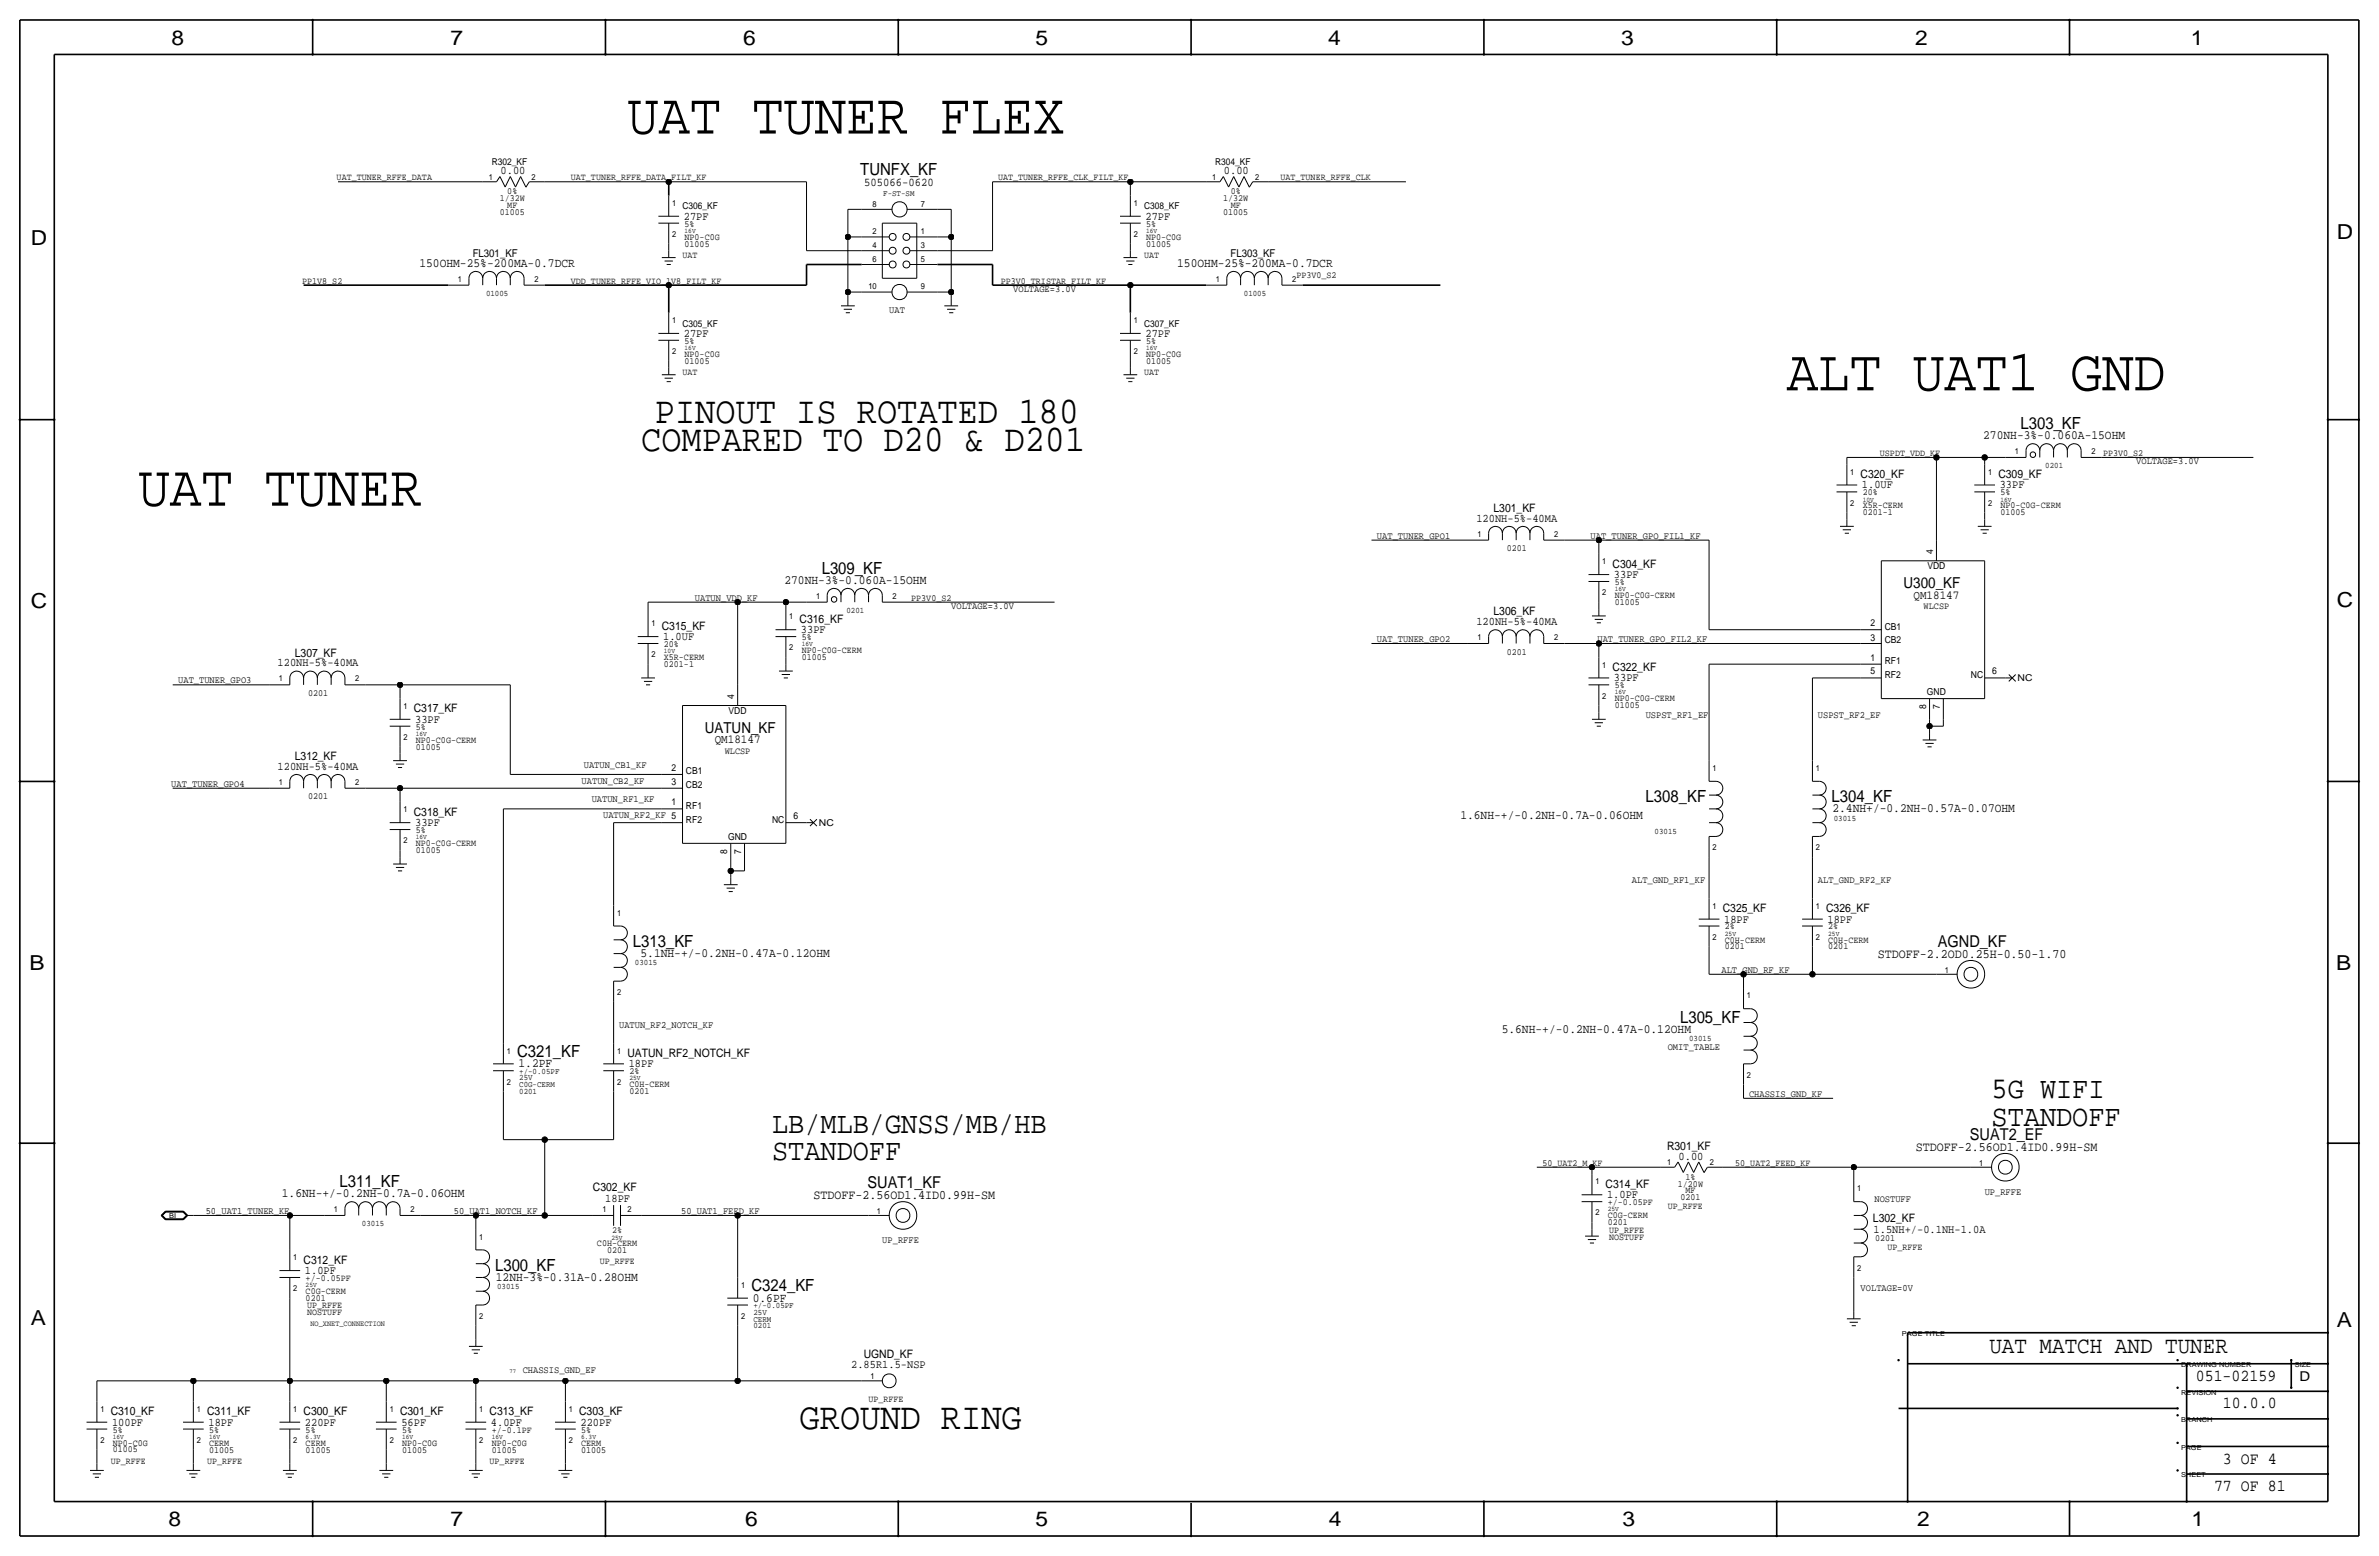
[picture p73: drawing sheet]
<svg xmlns="http://www.w3.org/2000/svg" width="877mm" height="574mm" viewBox="0 0 877 574" stroke-linecap="round" stroke-linejoin="round" font-family="sans-serif">
<defs><g id="words">
<g font-size="21.7">
<text x="658.7" y="143.9">ALT UAT1 GND</text>
<text x="51" y="186.4">UAT TUNER</text>
</g>
<text font-size="21.5" x="231.3" y="49.2">UAT TUNER FLEX</text>
<g font-size="13.9">
<text x="241.5" y="155.9">PINOUT IS ROTATED 180</text>
<text x="236.4" y="166.1">COMPARED TO D20 &amp; D201</text>
<text x="294.8" y="526.7">GROUND RING</text>
</g>
<g font-size="11.1">
<text x="734.2" y="404.8">5G WIFI</text>
<text x="284.6" y="417.5">LB/MLB/GNSS/MB/HB</text>
<text x="734.2" y="415">STANDOFF</text>
<text x="284.6" y="427.7">STANDOFF</text>
</g>
<text font-size="8.6" x="733.4" y="498.8">UAT MATCH AND TUNER</text>
<g font-size="7.6">
<text x="63.2" y="16.5">8</text>
<text x="166.1" y="16.5">7</text>
<text x="274" y="16.5">6</text>
<text x="381.7" y="16.5">5</text>
<text x="489.7" y="16.5">4</text>
<text x="597.6" y="16.5">3</text>
<text x="706.1" y="16.5">2</text>
<text x="807.7" y="16.5">1</text>
<text x="861.5" y="88.1">D</text>
<text x="11.4" y="90.4">D</text>
<text x="11.4" y="224.3">C</text>
<text x="861.5" y="223.8">C</text>
<text x="10.8" y="357.6">B</text>
<text x="861.3" y="357.4">B</text>
<text x="11.3" y="488.4">A</text>
<text x="861.5" y="489.2">A</text>
<text x="62.2" y="562.6">8</text>
<text x="166" y="562.6">7</text>
<text x="274.8" y="562.6">6</text>
<text x="381.7" y="562.6">5</text>
<text x="489.9" y="562.6">4</text>
<text x="598.1" y="562.6">3</text>
<text x="706.8" y="562.6">2</text>
<text x="807.9" y="562.6">1</text>
</g>
<g font-size="6.2">
<text x="317.2" y="64.5">TUNFX_KF</text>
<text x="744.9" y="158.2">L303_KF</text>
<text x="302.9" y="211.5">L309_KF</text>
<text x="606.7" y="295.6">L308_KF</text>
<text x="675.3" y="295.6">L304_KF</text>
<text x="233.3" y="348.9">L313_KF</text>
<text x="619.4" y="376.9">L305_KF</text>
<text x="190.7" y="389.6">C321_KF</text>
<text x="125.1" y="437.6">L311_KF</text>
<text x="182.5" y="468.3">L300_KF</text>
<text x="277" y="476">C324_KF</text>
<text x="809.5" y="509">051-02159</text>
<text x="819.5" y="519.1">10.0.0</text>
<text x="819.5" y="539.4">3 OF 4</text>
<text x="816.2" y="549.6">77 OF 81</text>
</g>
<g font-size="6">
<text x="714.4" y="348.9">AGND_KF</text>
<text x="726.2" y="420.1">SUAT2_EF</text>
<text x="319.8" y="437.8">SUAT1_KF</text>
</g>
<g font-size="5.6">
<text x="701.8" y="216.9">U300_KF</text>
<text x="259.8" y="270.2">UATUN_KF</text>
</g>
<text font-size="5" x="847.8" y="509">D</text>
<g font-size="4.8">
<text x="692.3" y="353">STDOFF-2.2OD0.25H-0.50-1.70</text>
<text x="706.3" y="424.1">STDOFF-2.56OD1.4ID0.99H-SM</text>
<text x="299.9" y="441.9">STDOFF-2.56OD1.4ID0.99H-SM</text>
</g>
<g font-size="4.7">
<text x="154.6" y="98.3">150OHM-25%-200MA-0.7DCR</text>
<text x="434" y="98.3">150OHM-25%-200MA-0.7DCR</text>
<text x="731.1" y="161.8">270NH-3%-0.060A-15OHM</text>
<text x="289.2" y="215.1">270NH-3%-0.060A-15OHM</text>
<text x="675.5" y="299.4">2.4NH+/-0.2NH-0.57A-0.07OHM</text>
<text x="538.4" y="302">1.6NH-+/-0.2NH-0.7A-0.06OHM</text>
<text x="236.1" y="352.8">5.1NH-+/-0.2NH-0.47A-0.12OHM</text>
<text x="553.6" y="380.7">5.6NH-+/-0.2NH-0.47A-0.12OHM</text>
<text x="191.2" y="393.4">1.2PF</text>
<text x="103.9" y="441.2">1.6NH-+/-0.2NH-0.7A-0.06OHM</text>
<text x="182.8" y="472.1">12NH-3%-0.31A-0.28OHM</text>
<text x="277.5" y="479.8">0.6PF</text>
</g>
<g font-size="4.5">
<text x="705.5" y="220.7">QM18147</text>
<text x="263.5" y="274">QM18147</text>
</g>
<text font-size="4.4" x="318.6" y="68.5">505066-0620</text>
<g font-size="4.3">
<text x="184.5" y="64.2">0.00</text>
<text x="451.2" y="64.2">0.00</text>
<text x="252.1" y="81">27PF</text>
<text x="422.3" y="81">27PF</text>
<text x="252.1" y="124.2">27PF</text>
<text x="422.3" y="124.2">27PF</text>
<text x="685.9" y="176.2">C320_KF</text>
<text x="736.7" y="176.2">C309_KF</text>
<text x="686.4" y="180">1.0UF</text>
<text x="737.2" y="180">33PF</text>
<text x="550.6" y="188.7">L301_KF</text>
<text x="544.3" y="192.2">120NH-5%-40MA</text>
<text x="594.5" y="209.2">C304_KF</text>
<text x="595" y="213.1">33PF</text>
<text x="550.6" y="226.8">L306_KF</text>
<text x="244" y="232.1">C315_KF</text>
<text x="294.8" y="229.6">C316_KF</text>
<text x="295.3" y="233.4">33PF</text>
<text x="544.3" y="230.3">120NH-5%-40MA</text>
<text x="244.5" y="235.9">1.0UF</text>
<text x="102.3" y="245.6">120NH-5%-40MA</text>
<text x="108.7" y="242">L307_KF</text>
<text x="594.5" y="247.3">C322_KF</text>
<text x="595" y="251.2">33PF</text>
<text x="152.6" y="262.6">C317_KF</text>
<text x="153.1" y="266.4">33PF</text>
<text x="108.7" y="280.1">L312_KF</text>
<text x="102.3" y="283.7">120NH-5%-40MA</text>
<text x="152.6" y="300.7">C318_KF</text>
<text x="153.1" y="304.5">33PF</text>
<text x="635.1" y="336.2">C325_KF</text>
<text x="635.6" y="340.1">18PF</text>
<text x="673.2" y="336.2">C326_KF</text>
<text x="673.7" y="340.1">18PF</text>
<text x="231.3" y="389.6">UATUN_RF2_NOTCH_KF</text>
<text x="231.8" y="393.4">18PF</text>
<text x="614.6" y="423.9">R301_KF</text>
<text x="618.9" y="427.4">0.00</text>
<text x="592" y="437.8">C314_KF</text>
<text x="218.6" y="439.1">C302_KF</text>
<text x="223.2" y="442.9">18PF</text>
<text x="592.5" y="441.7">1.0PF</text>
<text x="690.5" y="450.5">L302_KF</text>
<text x="690.8" y="454.4">1.5NH+/-0.1NH-1.0A</text>
<text x="111.9" y="465.8">C312_KF</text>
<text x="112.4" y="469.6">1.0PF</text>
<text x="318.4" y="500.6">UGND_KF</text>
<text x="313.8" y="504.4">2.85R1.5-NSP</text>
<text x="40.8" y="521.7">C310_KF</text>
<text x="76.4" y="521.7">C311_KF</text>
<text x="111.9" y="521.7">C300_KF</text>
<text x="147.5" y="521.7">C301_KF</text>
<text x="180.5" y="521.7">C313_KF</text>
<text x="213.5" y="521.7">C303_KF</text>
<text x="41.3" y="525.5">100PF</text>
<text x="76.9" y="525.5">18PF</text>
<text x="112.4" y="525.5">220PF</text>
<text x="148" y="525.5">56PF</text>
<text x="181" y="525.5">4.0PF</text>
<text x="214" y="525.5">220PF</text>
</g>
<g font-size="4">
<text x="174.3" y="94.7">FL301_KF</text>
<text x="453.7" y="94.7">FL303_KF</text>
</g>
<g font-size="3.6">
<text x="373.5" y="107.6">VOLTAGE=3.0V</text>
<text x="327.8" y="115.3">UAT</text>
<text x="787.6" y="171.1">VOLTAGE=3.0V</text>
<text x="507.7" y="198.6">UAT_TUNER_GPO1</text>
<text x="586.4" y="198.6">UAT_TUNER_GPO_FIL1_KF</text>
<text x="256.2" y="221.4">UATUN_VDD_KF</text>
<text x="350.7" y="224.5">VOLTAGE=3.0V</text>
<text x="507.7" y="236.7">UAT_TUNER_GPO2</text>
<text x="588.9" y="236.7">UAT_TUNER_GPO_FIL2_KF</text>
<text x="65.7" y="251.9">UAT_TUNER_GPO3</text>
<text x="606.7" y="264.6">USPST_RF1_EF</text>
<text x="670.2" y="264.6">USPST_RF2_EF</text>
<text x="215.2" y="283">UATUN_CB1_KF</text>
<text x="63.2" y="290">UAT_TUNER_GPO4</text>
<text x="214.4" y="289.1">UATUN_CB2_KF</text>
<text x="218.1" y="295.7">UATUN_RF1_KF</text>
<text x="222.4" y="301.6">UATUN_RF2_KF 5</text>
<text x="601.6" y="325.6">ALT_GND_RF1_KF</text>
<text x="670.2" y="325.6">ALT_GND_RF2_KF</text>
<text x="634.7" y="358.6">ALT_GND_RF_KF</text>
<text x="228.3" y="378.9">UATUN_RF2_NOTCH_KF</text>
<text x="614.8" y="387">OMIT_TABLE</text>
<text x="644.8" y="404.3">CHASSIS_GND_KF</text>
<text x="691" y="442.9">NOSTUFF</text>
<text x="731.7" y="440.4">UP_RFFE</text>
<text x="75.9" y="447.5">50_UAT1_TUNER_KF</text>
<text x="167.3" y="447.5">50_UAT1_NOTCH_KF</text>
<text x="251.1" y="447.5">50_UAT1_FEED_KF</text>
<text x="325.3" y="458.2">UP_RFFE</text>
<text x="686" y="475.9">VOLTAGE=0V</text>
<text x="192.7" y="505.9">CHASSIS_GND_EF</text>
</g>
<g font-size="3.5">
<text x="181.3" y="60.7">R302_KF</text>
<text x="448" y="60.7">R304_KF</text>
<text x="124.1" y="66.5">UAT_TUNER_RFFE_DATA</text>
<text x="187" y="71.6">0%</text>
<text x="210.5" y="66.5">UAT_TUNER_RFFE_DATA_FILT_KF</text>
<text x="368" y="66.5">UAT_TUNER_RFFE_CLK_FILT_KF</text>
<text x="453.7" y="71.6">0%</text>
<text x="472.1" y="66.5">UAT_TUNER_RFFE_CLK</text>
<text x="184.3" y="74.1">1/32W</text>
<text x="187" y="76.7">MF</text>
<text x="251.6" y="77.2">C306_KF</text>
<text x="421.8" y="77.2">C308_KF</text>
<text x="451" y="74.1">1/32W</text>
<text x="453.7" y="76.7">MF</text>
<text x="184.3" y="79.2">01005</text>
<text x="252.4" y="83.5">5%</text>
<text x="422.6" y="83.5">5%</text>
<text x="451" y="79.2">01005</text>
<text x="252.4" y="88.3">NP0-C0G</text>
<text x="422.6" y="88.3">NP0-C0G</text>
<text x="251.6" y="94.9">UAT</text>
<text x="252.4" y="90.9">01005</text>
<text x="421.8" y="94.9">UAT</text>
<text x="422.6" y="90.9">01005</text>
<text x="111.4" y="104.6">PP1V8_S2</text>
<text x="210.5" y="104.6">VDD_TUNER_RFFE_VIO_1V8_FILT_KF</text>
<text x="369" y="104.6">PP3V0_TRISTAR_FILT_KF</text>
<text x="477.9" y="102.6">PP3V0_S2</text>
<text x="251.6" y="120.3">C305_KF</text>
<text x="421.8" y="120.3">C307_KF</text>
<text x="252.4" y="126.7">5%</text>
<text x="252.4" y="131.5">NP0-C0G</text>
<text x="422.6" y="126.7">5%</text>
<text x="422.6" y="131.5">NP0-C0G</text>
<text x="252.4" y="134.1">01005</text>
<text x="422.6" y="134.1">01005</text>
<text x="251.6" y="138.1">UAT</text>
<text x="421.8" y="138.1">UAT</text>
<text x="693.1" y="168.1">USPDT_VDD_KF</text>
<text x="775.4" y="168.1">PP3V0_S2</text>
<text x="686.7" y="182.6">20%</text>
<text x="737.5" y="182.6">5%</text>
<text x="686.7" y="189.9">0201-1</text>
<text x="686.7" y="187.4">X5R-CERM</text>
<text x="737.5" y="187.4">NP0-C0G-CERM</text>
<text x="737.5" y="189.9">01005</text>
<text x="555.5" y="203.2">0201</text>
<text x="710.6" y="209.7">VDD</text>
<text x="712.7" y="204.2" transform="rotate(-90 712.7 204.2)">4</text>
<text x="595.3" y="215.6">5%</text>
<text x="336" y="221.4">PP3V0_S2</text>
<text x="595.3" y="220.4">NP0-C0G-CERM</text>
<text x="595.3" y="223">01005</text>
<text x="709.2" y="224.5">WLCSP</text>
<text x="689.5" y="230.8">2</text>
<text x="694.9" y="232.1">CB1</text>
<text x="244.8" y="238.5">20%</text>
<text x="295.6" y="235.9">5%</text>
<text x="689.5" y="236.2">3</text>
<text x="694.9" y="237.2">CB2</text>
<text x="244.8" y="245.8">0201-1</text>
<text x="244.8" y="243.3">X5R-CERM</text>
<text x="295.6" y="243.3">01005</text>
<text x="295.6" y="240.7">NP0-C0G-CERM</text>
<text x="555.5" y="241.3">0201</text>
<text x="689.5" y="243.5">1</text>
<text x="694.9" y="244.8">RF1</text>
<text x="689.5" y="248.6">5</text>
<text x="694.9" y="249.9">RF2</text>
<text x="726.6" y="249.9">NC</text>
<text x="734.5" y="248.6">6</text>
<text x="743.8" y="251.2">NC</text>
<text x="113.6" y="256.5">0201</text>
<text x="270.7" y="257.5" transform="rotate(-90 270.7 257.5)">4</text>
<text x="595.3" y="253.7">5%</text>
<text x="710.4" y="256.2">GND</text>
<text x="268.6" y="263.1">VDD</text>
<text x="595.3" y="258.5">NP0-C0G-CERM</text>
<text x="595.3" y="261.1">01005</text>
<text x="710.1" y="261.3" transform="rotate(-90 710.1 261.3)">8</text>
<text x="715.2" y="261.3" transform="rotate(-90 715.2 261.3)">7</text>
<text x="153.3" y="268.9">5%</text>
<text x="153.3" y="273.8">NP0-C0G-CERM</text>
<text x="153.3" y="276.3">01005</text>
<text x="267.2" y="277.8">WLCSP</text>
<text x="247.6" y="284.2">2</text>
<text x="252.9" y="285.4">CB1</text>
<text x="247.6" y="289.5">3</text>
<text x="252.9" y="290.5">CB2</text>
<text x="113.6" y="294.6">0201</text>
<text x="247.6" y="296.9">1</text>
<text x="252.9" y="298.1">RF1</text>
<text x="252.9" y="303.2">RF2</text>
<text x="284.7" y="303.2">NC</text>
<text x="292.5" y="301.9">6</text>
<text x="301.9" y="304.5">NC</text>
<text x="153.3" y="311.9">NP0-C0G-CERM</text>
<text x="153.3" y="307">5%</text>
<text x="268.4" y="309.6">GND</text>
<text x="153.3" y="314.4">01005</text>
<text x="268.1" y="314.6" transform="rotate(-90 268.1 314.6)">8</text>
<text x="273.2" y="314.6" transform="rotate(-90 273.2 314.6)">7</text>
<text x="635.9" y="347.4">C0H-CERM</text>
<text x="635.9" y="342.6">2%</text>
<text x="674" y="347.4">C0H-CERM</text>
<text x="674" y="342.6">2%</text>
<text x="635.9" y="350">0201</text>
<text x="674" y="350">0201</text>
<text x="232.1" y="395.9">2%</text>
<text x="232.1" y="400.8">C0H-CERM</text>
<text x="232.1" y="403.3">0201</text>
<text x="568.6" y="429.7">50_UAT2_M_KF</text>
<text x="639.7" y="429.7">50_UAT2_FEED_KF</text>
<text x="618.6" y="437.3">1/20W</text>
<text x="621.4" y="434.8">1%</text>
<text x="619.5" y="442.4">0201</text>
<text x="621.4" y="439.9">MF</text>
<text x="592.7" y="449">C0G-CERM</text>
<text x="592.7" y="444.2">+/-0.05PF</text>
<text x="614.8" y="445.5">UP_RFFE</text>
<text x="225.6" y="454.4">2%</text>
<text x="592.7" y="451.6">0201</text>
<text x="593.3" y="454.4">UP_RFFE</text>
<text x="220.1" y="459.4">C0H-CERM</text>
<text x="223.8" y="462">0201</text>
<text x="593.3" y="456.9">NOSTUFF</text>
<text x="691.3" y="457.4">0201</text>
<text x="695.9" y="460.7">UP_RFFE</text>
<text x="221.1" y="465.8">UP_RFFE</text>
<text x="112.7" y="472.1">+/-0.05PF</text>
<text x="112.7" y="479.5">0201</text>
<text x="112.7" y="477">C0G-CERM</text>
<text x="113.2" y="482.3">UP_RFFE</text>
<text x="113.2" y="484.8">NOSTUFF</text>
<text x="320.2" y="516.6">UP_RFFE</text>
<text x="41.6" y="528">5%</text>
<text x="41.6" y="532.8">NP0-C0G</text>
<text x="77.1" y="532.8">CERM</text>
<text x="77.1" y="528">5%</text>
<text x="112.7" y="532.8">CERM</text>
<text x="112.7" y="528">5%</text>
<text x="148.2" y="532.8">NP0-C0G</text>
<text x="148.2" y="528">5%</text>
<text x="181.3" y="532.8">NP0-C0G</text>
<text x="181.3" y="528">+/-0.1PF</text>
<text x="214.3" y="528">5%</text>
<text x="214.3" y="532.8">CERM</text>
<text x="40.8" y="539.4">UP_RFFE</text>
<text x="41.6" y="535.4">01005</text>
<text x="76.4" y="539.5">UP_RFFE</text>
<text x="77.1" y="535.4">01005</text>
<text x="112.7" y="535.4">01005</text>
<text x="148.2" y="535.4">01005</text>
<text x="180.5" y="539.5">UP_RFFE</text>
<text x="181.3" y="535.4">01005</text>
<text x="214.3" y="535.4">01005</text>
</g>
<g font-size="3.1">
<text x="180.2" y="66.2">1</text>
<text x="196" y="66.2">2</text>
<text x="446.9" y="66.2">1</text>
<text x="462.7" y="66.2">2</text>
<text x="247.8" y="75.9">1</text>
<text x="321.7" y="76.2">8</text>
<text x="325.6" y="72.1">F-ST-SM</text>
<text x="339.5" y="76.2">7</text>
<text x="418" y="75.9">1</text>
<text x="247.8" y="87.3">2</text>
<text x="321.7" y="86.3">2</text>
<text x="339.5" y="86.3">1</text>
<text x="418" y="87.3">2</text>
<text x="321.7" y="91.4">4</text>
<text x="339.5" y="91.4">3</text>
<text x="321.7" y="96.5">6</text>
<text x="339.5" y="96.5">5</text>
<text x="168.8" y="103.8">1</text>
<text x="197" y="103.8">2</text>
<text x="320.2" y="106.6">10</text>
<text x="339.5" y="106.6">9</text>
<text x="448.2" y="103.8">1</text>
<text x="476.4" y="103.8">2</text>
<text x="179.2" y="109.2">01005</text>
<text x="458.6" y="109.2">01005</text>
<text x="247.8" y="119.1">1</text>
<text x="418" y="119.1">1</text>
<text x="247.8" y="130.5">2</text>
<text x="418" y="130.5">2</text>
<text x="742.9" y="167.3">1</text>
<text x="771.1" y="167.3">2</text>
<text x="754" y="172.7">0201</text>
<text x="682.2" y="175">1</text>
<text x="733" y="175">1</text>
<text x="682.2" y="186.4">2</text>
<text x="733" y="186.4">2</text>
<text x="544.7" y="197.8">1</text>
<text x="572.9" y="197.8">2</text>
<text x="590.7" y="208">1</text>
<text x="300.9" y="220.7">1</text>
<text x="329.1" y="220.7">2</text>
<text x="590.7" y="219.4">2</text>
<text x="312.1" y="226">0201</text>
<text x="240.2" y="230.8">1</text>
<text x="291" y="228.3">1</text>
<text x="291" y="239.7">2</text>
<text x="544.7" y="235.9">1</text>
<text x="572.9" y="235.9">2</text>
<text x="240.2" y="242.3">2</text>
<text x="102.8" y="251.2">1</text>
<text x="131" y="251.2">2</text>
<text x="590.7" y="246.1">1</text>
<text x="590.7" y="257.5">2</text>
<text x="148.8" y="261.3">1</text>
<text x="148.8" y="272.8">2</text>
<text x="631.4" y="284.2">1</text>
<text x="669.5" y="284.2">1</text>
<text x="102.8" y="289.3">1</text>
<text x="131" y="289.3">2</text>
<text x="148.8" y="299.4">1</text>
<text x="676.1" y="302.5">03015</text>
<text x="148.8" y="310.8">2</text>
<text x="610" y="307.5">03015</text>
<text x="631.4" y="313.4">2</text>
<text x="669.5" y="313.4">2</text>
<text x="631.4" y="335">1</text>
<text x="669.5" y="335">1</text>
<text x="227.5" y="337.5">1</text>
<text x="631.4" y="346.4">2</text>
<text x="669.5" y="346.4">2</text>
<text x="234.1" y="355.8">03015</text>
<text x="716.9" y="358.6">1</text>
<text x="227.5" y="366.7">2</text>
<text x="644.1" y="368">1</text>
<text x="622.7" y="383.7">03015</text>
<text x="186.9" y="388.3">1</text>
<text x="227.5" y="388.3">1</text>
<text x="191.4" y="395.9">+/-0.05PF</text>
<text x="186.9" y="399.7">2</text>
<text x="191.4" y="398.2">25V</text>
<text x="191.4" y="400.8">C0G-CERM</text>
<text x="227.5" y="399.7">2</text>
<text x="644.1" y="397.2">2</text>
<text x="191.4" y="403.3">0201</text>
<text x="614.6" y="429.5">1</text>
<text x="630.3" y="429.5">2</text>
<text x="729.7" y="429.7">1</text>
<text x="588.2" y="436.6">1</text>
<text x="684.7" y="439.1">1</text>
<text x="123.1" y="446.7">1</text>
<text x="151.3" y="446.7">2</text>
<text x="222.2" y="446.7">1</text>
<text x="231.3" y="446.7">2</text>
<text x="323.2" y="447.5">1</text>
<text x="588.2" y="448">2</text>
<text x="133.5" y="452.1">03015</text>
<text x="176.7" y="456.9">1</text>
<text x="108.1" y="464.5">1</text>
<text x="684.7" y="468.3">2</text>
<text x="108.1" y="475.9">2</text>
<text x="183.3" y="475.2">03015</text>
<text x="273.2" y="474.7">1</text>
<text x="277.8" y="484.6">25V</text>
<text x="277.8" y="482.3">+/-0.05PF</text>
<text x="176.7" y="486.1">2</text>
<text x="273.2" y="486.1">2</text>
<text x="277.8" y="489.7">0201</text>
<text x="277.8" y="487.1">CERM</text>
<text x="321" y="508.2">1</text>
<text x="37" y="520.4">1</text>
<text x="72.6" y="520.4">1</text>
<text x="108.1" y="520.4">1</text>
<text x="143.7" y="520.4">1</text>
<text x="176.7" y="520.4">1</text>
<text x="209.7" y="520.4">1</text>
<text x="37" y="531.8">2</text>
<text x="72.6" y="531.8">2</text>
<text x="108.1" y="531.8">2</text>
<text x="143.7" y="531.8">2</text>
<text x="176.7" y="531.8">2</text>
<text x="209.7" y="531.8">2</text>
</g>
<text font-size="2.9" x="114.5" y="488.6">NO_XNET_CONNECTION</text>
<g font-size="2.6">
<text x="252.4" y="85.8">16V</text>
<text x="422.6" y="85.8">16V</text>
<text x="252.4" y="129">16V</text>
<text x="422.6" y="129">16V</text>
<text x="686.7" y="184.9">10V</text>
<text x="737.5" y="184.9">16V</text>
<text x="595.3" y="217.9">16V</text>
<text x="295.6" y="238.2">16V</text>
<text x="244.8" y="240.7">10V</text>
<text x="595.3" y="256">16V</text>
<text x="153.3" y="271.2">16V</text>
<text x="153.3" y="309.3">16V</text>
<text x="635.9" y="344.9">25V</text>
<text x="674" y="344.9">25V</text>
<text x="232.1" y="398.2">25V</text>
<text x="592.7" y="446.5">25V</text>
<text x="225.4" y="456.9">25V</text>
<text x="112.7" y="474.4">25V</text>
<text x="41.6" y="530.3">16V</text>
<text x="77.1" y="530.3">16V</text>
<text x="112.7" y="530.3">6.3V</text>
<text x="148.2" y="530.3">16V</text>
<text x="181.3" y="530.3">16V</text>
<text x="214.3" y="530.3">6.3V</text>
</g>
<g font-size="2.5">
<text x="62.4" y="448.8">BI</text>
<text x="701.2" y="492.5">PAGE TITLE</text>
<text x="804.1" y="503.9">DRAWING NUMBER</text>
<text x="846" y="503.9">SIZE</text>
<text x="804.1" y="514">REVISION</text>
<text x="804.1" y="524.2">BRANCH</text>
<text x="804.1" y="534.4">PAGE</text>
<text x="804.1" y="544.5">SHEET</text>
</g>
<text font-size="2.3" x="187.9" y="505.9">77</text>
</g></defs>
<g fill="none" stroke="#000" stroke-width=".6" stroke-linecap="butt">
<path d="M7.3 7.4v558.8zM7.3 7.4h862.3zM115.3 7.4v12.7zM223.2 7.4v12.7zM331.2 7.4v12.7zM439.1 7.4v12.7zM547.1 7.4v12.7zM655 7.4v12.7zM763 7.4v12.7zM869.6 7.4v558.8zM20 20.1v533.4zM20 20.1h838.2z"/>
<path d="M858.2 20.1v533.4zM246.5 67v5.1zM297.3 97.5v7.6zM297.3 97.5h20.4zM345.6 97.5h20.3zM365.9 97.5v7.6zM111.9 105.1h53.4zM200.8 105.1h45.7zM246.5 105.1v10.2zM246.5 105.1h50.8zM365.9 105.1h50.8zM416.7 105.1h28z"/>
<path d="M416.7 105.1v10.2zM480.2 105.1h50.8zM7.3 154.7h12.7zM858.2 154.7h11.4zM7.3 288h12.7zM858.2 288h11.4zM7.3 421.4h12.7zM858.2 421.4h11.4zM703.3 491.2h154.9zM703.3 491.2v62.3zM699.9 519.1h102.9zM703.3 502.7h154.9z"/>
<path d="M806.1 502.7v50.8zM806.1 512.8h52.1zM844.7 501.3v10.2zM806.1 533.1h52.1zM806.1 523h52.1zM20 553.5h838.2zM115.3 553.5v12.7zM223.2 553.5v12.7zM331.2 553.5v12.7zM439.1 554v12.2zM547.1 553.5v12.7zM655 553.5v12.7z"/>
<path d="M763 553.5v12.7zM806.1 543.3h52.1zM7.3 566.2h862.3z"/>
</g>
<g fill="#000" stroke="#000" stroke-width=".37">
<path d="M115.1 7.2h.4v.3h-.4zM115.1 19.9h.4v.3h-.4zM223 7.2h.4v.3h-.4zM223 19.9h.4v.3h-.4zM331 19.9h.4v.3h-.4zM331 7.2h.4v.3h-.4zM438.9 7.2h.4v.3h-.4zM438.9 19.9h.4v.3h-.4zM546.9 7.2h.4v.3h-.4zM546.9 19.9h.4v.3h-.4zM654.8 19.9h.4v.3h-.4zM654.8 7.2h.4v.3h-.4z"/>
<path d="M762.8 19.9h.4v.3h-.4zM762.8 7.2h.4v.3h-.4zM7.1 154.5h.4v.4h-.4zM19.8 154.5h.4v.4h-.4zM858 154.5h.4v.4h-.4zM869.5 154.5h.3v.4h-.3zM7.1 287.9h.4v.3h-.4zM19.8 287.9h.4v.3h-.4zM858 287.9h.4v.3h-.4zM869.5 287.9h.3v.3h-.3zM7.1 421.2h.4v.4h-.4zM19.8 421.2h.4v.4h-.4z"/>
<path d="M858 421.2h.4v.4h-.4zM869.5 421.2h.3v.4h-.3zM858 491.1h.4v.3h-.4zM699.7 501.2h.4v.3h-.4zM802.6 501.2h.4v.3h-.4zM802.6 511.3h.4v.4h-.4zM802.6 519h.4v.3h-.4zM844.5 511.3h.4v.4h-.4zM844.5 501.2h.4v.3h-.4zM858 502.5h.4v.3h-.4zM858 512.7h.4v.3h-.4zM802.6 521.5h.4v.3h-.4z"/>
<path d="M802.6 531.7h.4v.3h-.4zM858 522.8h.4v.4h-.4zM858 533h.4v.3h-.4zM115.1 553.3h.4v.3h-.4zM223 553.3h.4v.3h-.4zM331 553.3h.4v.3h-.4zM546.9 553.3h.4v.3h-.4zM654.8 553.3h.4v.3h-.4zM703.1 553.3h.4v.3h-.4zM762.8 553.3h.4v.3h-.4zM802.6 541.8h.4v.4h-.4zM806 553.3h.3v.3h-.3z"/>
<path d="M858 543.1h.4v.4h-.4zM115.1 566h.4v.3h-.4zM223 566h.4v.3h-.4zM331 566h.4v.3h-.4zM438.9 566h.4v.3h-.4zM546.9 566h.4v.3h-.4zM654.8 566h.4v.3h-.4z"/>
<circle cx="246.5" cy="67" r="1.02"/>
<circle cx="416.7" cy="67" r="1.02"/>
<circle cx="312.6" cy="87.3" r="1.02"/>
<circle cx="350.7" cy="87.3" r="1.02"/>
<circle cx="246.5" cy="105.1" r="1.02"/>
<circle cx="312.6" cy="107.6" r="1.02"/>
<circle cx="350.7" cy="107.6" r="1.02"/>
<circle cx="416.7" cy="105.1" r="1.02"/>
<circle cx="713.9" cy="168.6" r="1.02"/>
<circle cx="731.7" cy="168.6" r="1.02"/>
<circle cx="589.4" cy="199.1" r="1.02"/>
<circle cx="271.9" cy="221.9" r="1.02"/>
<circle cx="289.7" cy="221.9" r="1.02"/>
<circle cx="589.4" cy="237.2" r="1.02"/>
<circle cx="147.5" cy="252.4" r="1.02"/>
<circle cx="711.4" cy="267.7" r="1.02"/>
<circle cx="147.5" cy="290.5" r="1.02"/>
<circle cx="269.4" cy="321" r="1.02"/>
<circle cx="642.8" cy="359.1" r="1.02"/>
<circle cx="668.2" cy="359.1" r="1.02"/>
<circle cx="200.8" cy="420.1" r="1.02"/>
<circle cx="586.9" cy="430.2" r="1.02"/>
<circle cx="683.4" cy="430.2" r="1.02"/>
<circle cx="106.8" cy="448" r="1.02"/>
<circle cx="175.4" cy="448" r="1.02"/>
<circle cx="200.8" cy="448" r="1.02"/>
<circle cx="271.9" cy="448" r="1.02"/>
<circle cx="71.3" cy="509" r="1.02"/>
<circle cx="106.8" cy="509" r="1.02"/>
<circle cx="142.4" cy="509" r="1.02"/>
<circle cx="175.4" cy="509" r="1.02"/>
<circle cx="208.4" cy="509" r="1.02"/>
<circle cx="271.9" cy="509" r="1.02"/>
</g>
<g fill="none" stroke="#000" stroke-width=".37">
<path d="M124.6 67h53.4zM178 67h5zM184.3 65.1l-1.3 1.9zM184.3 65.1l1.9 3.8zM188.1 65.1l2 3.8zM188.1 65.1l-1.9 3.8zM191.9 65.1l-1.8 3.8zM191.9 65.1l2 3.8zM195.1 67l-1.2 2zM195.1 67h5.7zM200.8 67h45.7zM242.7 79.7h7.7z"/>
<path d="M246.5 72.1v7.6zM246.5 67h50.8zM297.3 67v25.4zM312.6 77.2v10.1zM312.6 77.2h5.1zM317.7 77.2h11.1zM334.4 77.2h11.2zM345.6 77.2h5.1zM350.7 77.2v10.1zM365.9 67v25.4zM365.9 67h50.8zM412.9 79.7h7.6z"/>
<path d="M416.7 67v5.1zM416.7 72.1v7.6zM416.7 67h28zM444.7 67h5zM451 65.1l-1.3 1.9zM451 65.1l1.9 3.8zM454.8 65.1l-1.9 3.8zM454.8 65.1l2 3.8zM458.6 65.1l-1.8 3.8zM458.6 65.1l2 3.8zM461.8 67h5.7zM461.8 67l-1.2 2z"/>
<path d="M467.5 67h50.8zM242.7 82.2h7.7zM244 94.9h5.1zM245 96.2h3.1zM245.8 97.5h1.5zM246.5 89.9v2.5zM246.5 92.4v2.5zM246.5 82.2v7.7zM297.3 92.4h20.4zM312.6 87.3v20.3zM312.6 87.3h5.1zM317.7 97.5h10.1z"/>
<path d="M317.7 92.4h10.1zM317.7 87.3h10.1zM325.3 82.2v20.4zM325.3 82.2h12.7zM335.4 97.5h10.2zM335.4 92.4h10.2zM335.4 87.3h10.2zM338 82.2v20.4zM345.6 87.3h5.1zM345.6 92.4h20.3zM350.7 87.3v20.3zM412.9 82.2h7.6z"/>
<path d="M414.2 94.9h5.1zM415.2 96.2h3zM416 97.5h1.5zM416.7 89.9v2.5zM416.7 92.4v2.5zM416.7 82.2v7.7zM165.3 105.1h7.6zM172.9 102.6v2.5zM172.9 102.6a2.54 2.54 0 0 1 2.5-2.6 2.54 2.54 0 0 1 2.6 2.6 2.54 2.54 0 0 1 2.5-2.6 2.54 2.54 0 0 1 2.5 2.6 2.54 2.54 0 0 1 2.6-2.6 2.54 2.54 0 0 1 2.5 2.6 2.54 2.54 0 0 1 2.6-2.6 2.54 2.54 0 0 1 2.5 2.6M178 102.6v2.5zM183 102.6v2.5zM188.1 102.6v2.5z"/>
<path d="M193.2 102.6v2.5zM193.2 105.1h7.6zM246.5 115.3v7.6zM310 112.7h5.1zM311.1 114h3zM311.8 115.3h1.5zM312.6 107.6v2.6zM312.6 110.2v2.5zM312.6 107.6h5.1zM317.7 107.6h11.1zM325.3 102.6h12.7zM334.4 107.6h11.2z"/>
<path d="M345.6 107.6h5.1zM348.1 112.7h5.1zM349.2 114h3zM349.9 115.3h1.5zM350.7 107.6v2.6zM350.7 110.2v2.5zM416.7 115.3v7.6zM444.7 105.1h7.6zM452.3 102.6v2.5zM452.3 102.6a2.54 2.54 0 0 1 2.5-2.6 2.54 2.54 0 0 1 2.6 2.6 2.54 2.54 0 0 1 2.5-2.6 2.54 2.54 0 0 1 2.5 2.6 2.54 2.54 0 0 1 2.6-2.6 2.54 2.54 0 0 1 2.5 2.6 2.54 2.54 0 0 1 2.6-2.6 2.54 2.54 0 0 1 2.5 2.6M457.4 102.6v2.5zM462.4 102.6v2.5z"/>
<path d="M467.5 102.6v2.5zM472.6 102.6v2.5zM472.6 105.1h7.6zM242.7 122.9h7.7zM242.7 125.4h7.7zM244 138.1h5.1zM245 139.4h3.1zM246.5 133v2.6zM246.5 135.6v2.5zM246.5 125.4v7.6zM412.9 122.9h7.6zM412.9 125.4h7.6z"/>
<path d="M414.2 138.1h5.1zM415.2 139.4h3zM416.7 133v2.6zM416.7 125.4v7.6zM416.7 135.6v2.5zM245.8 140.7h1.5zM416 140.7h1.5zM677.1 178.8h7.6zM680.9 168.6h33zM680.9 168.6v2.5zM680.9 171.1v7.7zM713.9 168.6h17.8z"/>
<path d="M713.9 168.6v30.5zM727.9 178.8h7.6zM731.7 168.6v2.5zM731.7 168.6h7.6zM731.7 171.1v7.7zM739.3 168.6h7.6zM746.9 166.1a2.54 2.54 0 0 1 2.6-2.6 2.54 2.54 0 0 1 2.5 2.6 2.54 2.54 0 0 1 2.5-2.6 2.54 2.54 0 0 1 2.6 2.6 2.54 2.54 0 0 1 2.5-2.6 2.54 2.54 0 0 1 2.6 2.6 2.54 2.54 0 0 1 2.5-2.6 2.54 2.54 0 0 1 2.5 2.6M746.9 166.1v2.5zM752 166.1v2.5zM757.1 166.1v2.5zM762.2 166.1v2.5zM767.2 166.1v2.5z"/>
<path d="M767.2 168.6h7.7zM774.9 168.6h55.8zM505.6 199.1h35.6zM541.2 199.1h7.6zM548.8 196.5v2.6zM548.8 196.5a2.54 2.54 0 0 1 2.5-2.5 2.54 2.54 0 0 1 2.6 2.5 2.54 2.54 0 0 1 2.5-2.5 2.54 2.54 0 0 1 2.6 2.5 2.54 2.54 0 0 1 2.5-2.5 2.54 2.54 0 0 1 2.5 2.5 2.54 2.54 0 0 1 2.6-2.5 2.54 2.54 0 0 1 2.5 2.5M553.9 196.5v2.6zM559 196.5v2.6zM564 196.5v2.6zM569.1 196.5v2.6zM569.1 199.1h7.6zM576.7 199.1h12.7z"/>
<path d="M589.4 199.1v5.1zM589.4 199.1h40.7zM630.1 199.1v33zM677.1 181.3h7.6zM678.3 194h5.1zM679.4 195.3h3zM680.1 196.5h1.5zM680.9 188.9v2.6zM680.9 191.5v2.5zM680.9 181.3v7.6zM713.9 199.1v7.6zM727.9 181.3h7.6z"/>
<path d="M729.1 194h5.1zM730.2 195.3h3zM730.9 196.5h1.5zM731.7 188.9v2.6zM731.7 191.5v2.5zM731.7 181.3v7.6zM305 219.4v2.5zM305 219.4a2.54 2.54 0 0 1 2.5-2.5 2.54 2.54 0 0 1 2.5 2.5 2.54 2.54 0 0 1 2.6-2.5 2.54 2.54 0 0 1 2.5 2.5 2.54 2.54 0 0 1 2.6-2.5 2.54 2.54 0 0 1 2.5 2.5 2.54 2.54 0 0 1 2.5-2.5 2.54 2.54 0 0 1 2.6 2.5M310 219.4v2.5zM315.1 219.4v2.5zM320.2 219.4v2.5zM325.3 219.4v2.5z"/>
<path d="M585.6 211.8h7.7zM585.6 214.3h7.7zM589.4 204.2v7.6zM589.4 214.3v7.6zM693.6 206.7h38.1zM693.6 206.7v50.8zM731.7 206.7v50.8zM235.1 234.6h7.6zM235.1 237.2h7.6zM238.9 227v7.6zM238.9 237.2v7.6zM238.9 221.9h33z"/>
<path d="M238.9 221.9v5.1zM271.9 221.9h17.8zM271.9 221.9v30.5zM285.9 232.1h7.6zM285.9 234.6h7.6zM289.7 224.5v7.6zM289.7 234.6v7.7zM289.7 221.9v2.6zM289.7 221.9h7.6zM297.3 221.9h7.7zM325.3 221.9h7.6zM332.9 221.9h55.9z"/>
<path d="M505.6 237.2h35.6zM541.2 237.2h7.6zM548.8 234.6v2.6zM548.8 234.6a2.54 2.54 0 0 1 2.5-2.5 2.54 2.54 0 0 1 2.6 2.5 2.54 2.54 0 0 1 2.5-2.5 2.54 2.54 0 0 1 2.6 2.5 2.54 2.54 0 0 1 2.5-2.5 2.54 2.54 0 0 1 2.5 2.5 2.54 2.54 0 0 1 2.6-2.5 2.54 2.54 0 0 1 2.5 2.5M553.9 234.6v2.6zM559 234.6v2.6zM564 234.6v2.6zM569.1 234.6v2.6zM569.1 237.2h7.6zM576.7 237.2h12.7zM586.9 227h5.1zM587.9 228.3h3.1z"/>
<path d="M588.7 229.6h1.5zM589.4 237.2v5.1zM589.4 237.2h96.6zM589.4 221.9v2.6zM589.4 224.5v2.5zM630.1 232.1h55.9zM686 232.1h7.6zM686 237.2h7.6zM63.7 252.4h35.5zM99.2 252.4h7.6zM106.8 249.9v2.5zM106.8 249.9a2.54 2.54 0 0 1 2.6-2.5 2.54 2.54 0 0 1 2.5 2.5 2.54 2.54 0 0 1 2.6-2.5 2.54 2.54 0 0 1 2.5 2.5 2.54 2.54 0 0 1 2.5-2.5 2.54 2.54 0 0 1 2.6 2.5 2.54 2.54 0 0 1 2.5-2.5 2.54 2.54 0 0 1 2.6 2.5"/>
<path d="M111.9 249.9v2.5zM117 249.9v2.5zM122.1 249.9v2.5zM127.2 249.9v2.5zM127.2 252.4h7.6zM134.8 252.4h12.7zM147.5 257.5v7.6zM147.5 252.4v5.1zM147.5 252.4h40.6zM188.1 252.4v33zM236.4 249.9h5.1zM237.4 251.2h3z"/>
<path d="M238.2 252.4h1.5zM238.9 244.8v2.5zM238.9 247.3v2.6zM271.9 252.4v7.6zM287.2 247.3h5.1zM288.2 248.6h3zM289 249.9h1.5zM289.7 242.3v2.5zM289.7 244.8v2.5zM585.6 249.9h7.7zM585.6 252.4h7.7zM589.4 242.3v7.6z"/>
<path d="M589.4 252.4v7.6zM630.1 244.8v35.6zM630.1 244.8h55.9zM668.2 249.9v30.5zM668.2 249.9h17.8zM686 249.9h7.6zM686 244.8h7.6zM693.6 257.5h38.1zM711.4 257.5v7.6zM716.4 257.5v7.6zM731.7 249.9h7.6zM739.3 249.9h2.5z"/>
<path d="M740.6 248.6l2.5 2.6zM743.1 248.6l-2.5 2.6zM143.7 265.1h7.6zM143.7 267.7h7.6zM147.5 275.3v2.5zM147.5 277.8v2.6zM147.5 267.7v7.6zM251.6 260h38.1zM251.6 260v50.8zM289.7 260v50.8zM586.9 265.1h5.1zM587.9 266.4h3.1z"/>
<path d="M588.7 267.7h1.5zM589.4 260v2.6zM589.4 262.6v2.5zM708.8 272.7h5.1zM709.8 274h3.1zM710.6 275.3h1.5zM711.4 265.1v2.6zM711.4 267.7v2.5zM711.4 270.2v2.5zM711.4 267.7h5zM716.4 265.1v2.6zM63.7 290.5h35.5z"/>
<path d="M99.2 290.5h7.6zM106.8 288v2.5zM106.8 288a2.54 2.54 0 0 1 2.6-2.5 2.54 2.54 0 0 1 2.5 2.5 2.54 2.54 0 0 1 2.6-2.5 2.54 2.54 0 0 1 2.5 2.5 2.54 2.54 0 0 1 2.5-2.5 2.54 2.54 0 0 1 2.6 2.5 2.54 2.54 0 0 1 2.5-2.5 2.54 2.54 0 0 1 2.6 2.5M111.9 288v2.5zM117 288v2.5zM122.1 288v2.5zM127.2 288v2.5zM127.2 290.5h7.6zM134.8 290.5h12.7zM144.9 280.4h5.1zM146 281.6h3zM146.7 282.9h1.5z"/>
<path d="M147.5 295.6v7.6zM147.5 290.5v5.1zM147.5 290.5h96.5zM185.6 298.1v86.4zM185.6 298.1h58.4zM188.1 285.4h55.9zM244 285.4h7.6zM244 298.1h7.6zM244 290.5h7.6zM630.1 280.4v7.6zM630.1 298.1h2.5zM630.1 293.1h2.5z"/>
<path d="M630.1 288h2.5zM632.6 288a2.54 2.54 0 0 1 2.5 2.5 2.54 2.54 0 0 1-2.5 2.6 2.54 2.54 0 0 1 2.5 2.5 2.54 2.54 0 0 1-2.5 2.5 2.54 2.54 0 0 1 2.5 2.6 2.54 2.54 0 0 1-2.5 2.5 2.54 2.54 0 0 1 2.5 2.6 2.54 2.54 0 0 1-2.5 2.5M668.2 280.4v7.6zM668.2 298.1h2.5zM668.2 293.1h2.5zM668.2 288h2.5zM670.7 288a2.54 2.54 0 0 1 2.5 2.5 2.54 2.54 0 0 1-2.5 2.6 2.54 2.54 0 0 1 2.5 2.5 2.54 2.54 0 0 1-2.5 2.5 2.54 2.54 0 0 1 2.5 2.6 2.54 2.54 0 0 1-2.5 2.5 2.54 2.54 0 0 1 2.5 2.6 2.54 2.54 0 0 1-2.5 2.5M143.7 303.2h7.6zM143.7 305.8h7.6zM144.9 318.5h5.1zM146 319.7h3zM147.5 313.4v2.5z"/>
<path d="M147.5 305.8v7.6zM147.5 315.9v2.6zM226.2 303.2v30.5zM226.2 303.2h17.8zM244 303.2h7.6zM251.6 310.8h38.1zM269.4 318.5v2.5zM269.4 310.8v7.7zM274.5 318.5v2.5zM274.5 310.8v7.7zM289.7 303.2h7.6zM297.3 303.2h2.6z"/>
<path d="M298.6 302l2.6 2.5zM301.2 302l-2.6 2.5zM630.1 315.9v15.3zM630.1 308.3v7.6zM630.1 308.3h2.5zM630.1 303.2h2.5zM668.2 315.9v15.3zM668.2 308.3v7.6zM668.2 308.3h2.5zM668.2 303.2h2.5zM146.7 321h1.5zM226.2 333.7v7.6z"/>
<path d="M266.9 326.1h5zM267.9 327.4h3zM268.6 328.6h1.6zM269.4 321v2.5zM269.4 323.5v2.6zM269.4 321h5.1zM626.3 338.8h7.6zM630.1 331.2v7.6zM664.4 338.8h7.6zM668.2 331.2v7.6zM226.2 356.6h2.6zM226.2 351.5h2.6z"/>
<path d="M226.2 346.4h2.6zM226.2 341.3h2.6zM228.8 341.3a2.54 2.54 0 0 1 2.5 2.6 2.54 2.54 0 0 1-2.5 2.5 2.54 2.54 0 0 1 2.5 2.5 2.54 2.54 0 0 1-2.5 2.6 2.54 2.54 0 0 1 2.5 2.5 2.54 2.54 0 0 1-2.5 2.6 2.54 2.54 0 0 1 2.5 2.5 2.54 2.54 0 0 1-2.5 2.5M626.3 341.3h7.6zM630.1 359.1h12.7zM630.1 348.9v10.2zM630.1 341.3v7.6zM642.8 359.1v5.1zM642.8 359.1h25.4zM664.4 341.3h7.6zM668.2 348.9v10.2zM668.2 341.3v7.6z"/>
<path d="M668.2 359.1h45.7zM713.9 359.1h7.6zM226.2 361.6v7.7zM226.2 361.6h2.6zM226.2 369.3v15.2zM642.8 364.2v7.6zM642.8 376.9h2.5zM642.8 371.8h2.5zM645.3 371.8a2.54 2.54 0 0 1 2.5 2.5 2.54 2.54 0 0 1-2.5 2.6 2.54 2.54 0 0 1 2.5 2.5 2.54 2.54 0 0 1-2.5 2.6 2.54 2.54 0 0 1 2.5 2.5 2.54 2.54 0 0 1-2.5 2.5 2.54 2.54 0 0 1 2.5 2.6 2.54 2.54 0 0 1-2.5 2.5M181.8 392.1h7.6zM181.8 394.7h7.6zM185.6 384.5v7.6z"/>
<path d="M185.6 394.7v7.6zM222.4 392.1h7.6zM222.4 394.7h7.6zM226.2 384.5v7.6zM226.2 394.7v7.6zM642.8 399.7v5.1zM642.8 392.1v7.6zM642.8 392.1h2.5zM642.8 387h2.5zM642.8 382h2.5zM185.6 402.3v17.8zM226.2 402.3v17.8z"/>
<path d="M642.8 404.8h33zM185.6 420.1h15.2zM200.8 420.1v27.9zM200.8 420.1h25.4zM566.6 430.2h20.3zM586.9 430.2v2.6zM586.9 432.8v7.6zM586.9 430.2h25.4zM612.3 430.2h5.1zM618.7 428.3l-1.3 1.9zM618.7 428.3l1.9 3.9zM622.5 428.3l-1.9 3.9z"/>
<path d="M622.5 428.3l1.9 3.9zM626.3 428.3l-1.9 3.9zM626.3 428.3l1.9 3.9zM629.5 430.2l-1.3 2.1zM629.5 430.2h5.7zM635.2 430.2h48.2zM683.4 430.2v5.1zM683.4 430.2h43.2zM683.4 435.3v7.6zM726.6 430.2h7.6zM59.4 448l1.6 1.6zM59.5 448l1.5-1.5z"/>
<path d="M59.5 448l1.5 1.5zM59.7 448l1.4 1.4zM59.9 448l1.2 1.3zM61 449.6h6.6zM61 446.4l-1.6 1.6zM61 446.4h6.6zM61 449.5h6.6zM61 446.5h6.6zM61.1 449.4h6.4zM61.1 446.6l-1.4 1.4zM61.1 446.6h6.4zM61.1 446.7l-1.2 1.3z"/>
<path d="M61.1 449.3h6.4zM61.1 446.7h6.4zM67.5 446.7l1.2 1.3zM67.5 446.6l1.4 1.4zM67.6 449.5l1.4-1.5zM67.6 446.5l1.4 1.5zM67.6 446.4l1.6 1.6zM68.7 448l-1.2 1.3zM68.7 448h2.6zM68.9 448l-1.4 1.4zM69.2 448l-1.6 1.6zM71.3 448h35.5z"/>
<path d="M106.8 448h12.7zM106.8 448v12.7zM119.5 448h7.7zM127.2 445.5v2.5zM127.2 445.5a2.54 2.54 0 0 1 2.5-2.6 2.54 2.54 0 0 1 2.5 2.6 2.54 2.54 0 0 1 2.6-2.6 2.54 2.54 0 0 1 2.5 2.6 2.54 2.54 0 0 1 2.6-2.6 2.54 2.54 0 0 1 2.5 2.6 2.54 2.54 0 0 1 2.5-2.6 2.54 2.54 0 0 1 2.6 2.6M132.2 445.5v2.5zM137.3 445.5v2.5zM142.4 445.5v2.5zM147.5 445.5v2.5zM147.5 448h7.6zM155.1 448h20.3zM175.4 453.1v7.6z"/>
<path d="M175.4 448h25.4zM175.4 448v5.1zM200.8 448h17.8zM218.6 448h7.6zM226.2 444.2v7.6zM228.8 444.2v7.6zM228.8 448h7.6zM236.4 448h35.5zM271.9 448v22.9zM271.9 448h48.3zM320.2 448h7.6zM583.1 440.4h7.6z"/>
<path d="M583.1 442.9h7.6zM584.4 455.6h5zM585.4 456.9h3zM586.1 458.2h1.6zM586.9 450.5v2.6zM586.9 453.1v2.5zM586.9 442.9v7.6zM683.4 458.2h2.6zM683.4 453.1h2.6zM683.4 448h2.6zM683.4 442.9h2.6zM686 442.9a2.54 2.54 0 0 1 2.5 2.6 2.54 2.54 0 0 1-2.5 2.5 2.54 2.54 0 0 1 2.5 2.5 2.54 2.54 0 0 1-2.5 2.6 2.54 2.54 0 0 1 2.5 2.5 2.54 2.54 0 0 1-2.5 2.6 2.54 2.54 0 0 1 2.5 2.5 2.54 2.54 0 0 1-2.5 2.5"/>
<path d="M103 468.3h7.7zM103 470.9h7.7zM106.8 460.7v7.6zM106.8 470.9v7.6zM106.8 478.5v30.5zM175.4 475.9h2.6zM175.4 470.9h2.6zM175.4 465.8h2.6zM175.4 460.7h2.6zM178 460.7a2.54 2.54 0 0 1 2.5 2.5 2.54 2.54 0 0 1-2.5 2.6 2.54 2.54 0 0 1 2.5 2.5 2.54 2.54 0 0 1-2.5 2.6 2.54 2.54 0 0 1 2.5 2.5 2.54 2.54 0 0 1-2.5 2.5 2.54 2.54 0 0 1 2.5 2.6 2.54 2.54 0 0 1-2.5 2.5M268.1 478.5h7.7zM271.9 470.9v7.6z"/>
<path d="M683.4 470.9v12.7zM683.4 463.2v7.7zM683.4 463.2h2.6zM172.9 496.3h5.1zM173.9 497.5h3zM174.7 498.8h1.5zM175.4 488.6v5.1zM175.4 481v7.6zM175.4 493.7v2.6zM175.4 481h2.6zM268.1 481h7.7zM271.9 481v7.6z"/>
<path d="M271.9 488.6v20.4zM680.9 486.1h5.1zM681.9 487.4h3zM682.7 488.6h1.5zM683.4 483.6v2.5zM35.7 516.6v7.6zM35.7 509v7.6zM35.7 509h35.6zM71.3 516.6v7.6zM71.3 509v7.6zM71.3 509h35.5zM106.8 516.6v7.6z"/>
<path d="M106.8 509h35.6zM106.8 509v7.6zM142.4 516.6v7.6zM142.4 509h33zM142.4 509v7.6zM175.4 516.6v7.6zM175.4 509v7.6zM175.4 509h33zM208.4 516.6v7.6zM208.4 509v7.6zM208.4 509h63.5zM271.9 509h45.8z"/>
<path d="M317.7 509h7.6zM31.9 524.2h7.6zM31.9 526.7h7.6zM35.7 534.4v5zM35.7 526.7v7.7zM35.7 539.4v2.6zM67.5 524.2h7.6zM67.5 526.7h7.6zM71.3 534.4v5zM71.3 526.7v7.7zM71.3 539.4v2.6zM103 524.2h7.7z"/>
<path d="M103 526.7h7.7zM106.8 534.4v5zM106.8 526.7v7.7zM106.8 539.4v2.6zM138.6 524.2h7.6zM138.6 526.7h7.6zM142.4 534.4v5zM142.4 526.7v7.7zM142.4 539.4v2.6zM171.6 524.2h7.6zM171.6 526.7h7.6zM175.4 534.4v5z"/>
<path d="M175.4 539.4v2.6zM175.4 526.7v7.7zM204.6 524.2h7.7zM204.6 526.7h7.7zM208.4 534.4v5zM208.4 539.4v2.6zM208.4 526.7v7.7zM33.2 542h5.1zM34.2 543.3h3zM35 544.5h1.5zM68.7 542h5.1zM69.8 543.3h3z"/>
<path d="M70.5 544.5h1.5zM104.3 542h5.1zM105.3 543.3h3.1zM106.1 544.5h1.5zM139.9 542h5zM140.9 543.3h3zM141.6 544.5h1.6zM172.9 542h5.1zM173.9 543.3h3zM174.7 544.5h1.5zM205.9 542h5.1zM206.9 543.3h3.1z"/>
<path d="M207.7 544.5h1.5z"/>
<circle cx="331.6" cy="77.2" r="2.82"/>
<circle cx="329.1" cy="97.5" r="1.28"/>
<circle cx="329.1" cy="87.3" r="1.28"/>
<circle cx="329.1" cy="92.4" r="1.28"/>
<circle cx="334.2" cy="97.5" r="1.28"/>
<circle cx="334.2" cy="92.4" r="1.28"/>
<circle cx="334.2" cy="87.3" r="1.28"/>
<circle cx="331.6" cy="107.7" r="2.82"/>
<circle cx="749.5" cy="167.6" r="1.02"/>
<circle cx="307.5" cy="220.9" r="1.02"/>
<circle cx="726.6" cy="359.1" r="2.56"/>
<circle cx="726.6" cy="359.1" r="5.1"/>
<circle cx="739.3" cy="430.2" r="2.56"/>
<circle cx="739.3" cy="430.3" r="5.1"/>
<circle cx="332.9" cy="448" r="2.56"/>
<circle cx="332.9" cy="448" r="5.1"/>
<circle cx="327.8" cy="509" r="2.56"/>
</g>
<use href="#words"/>
</svg>
